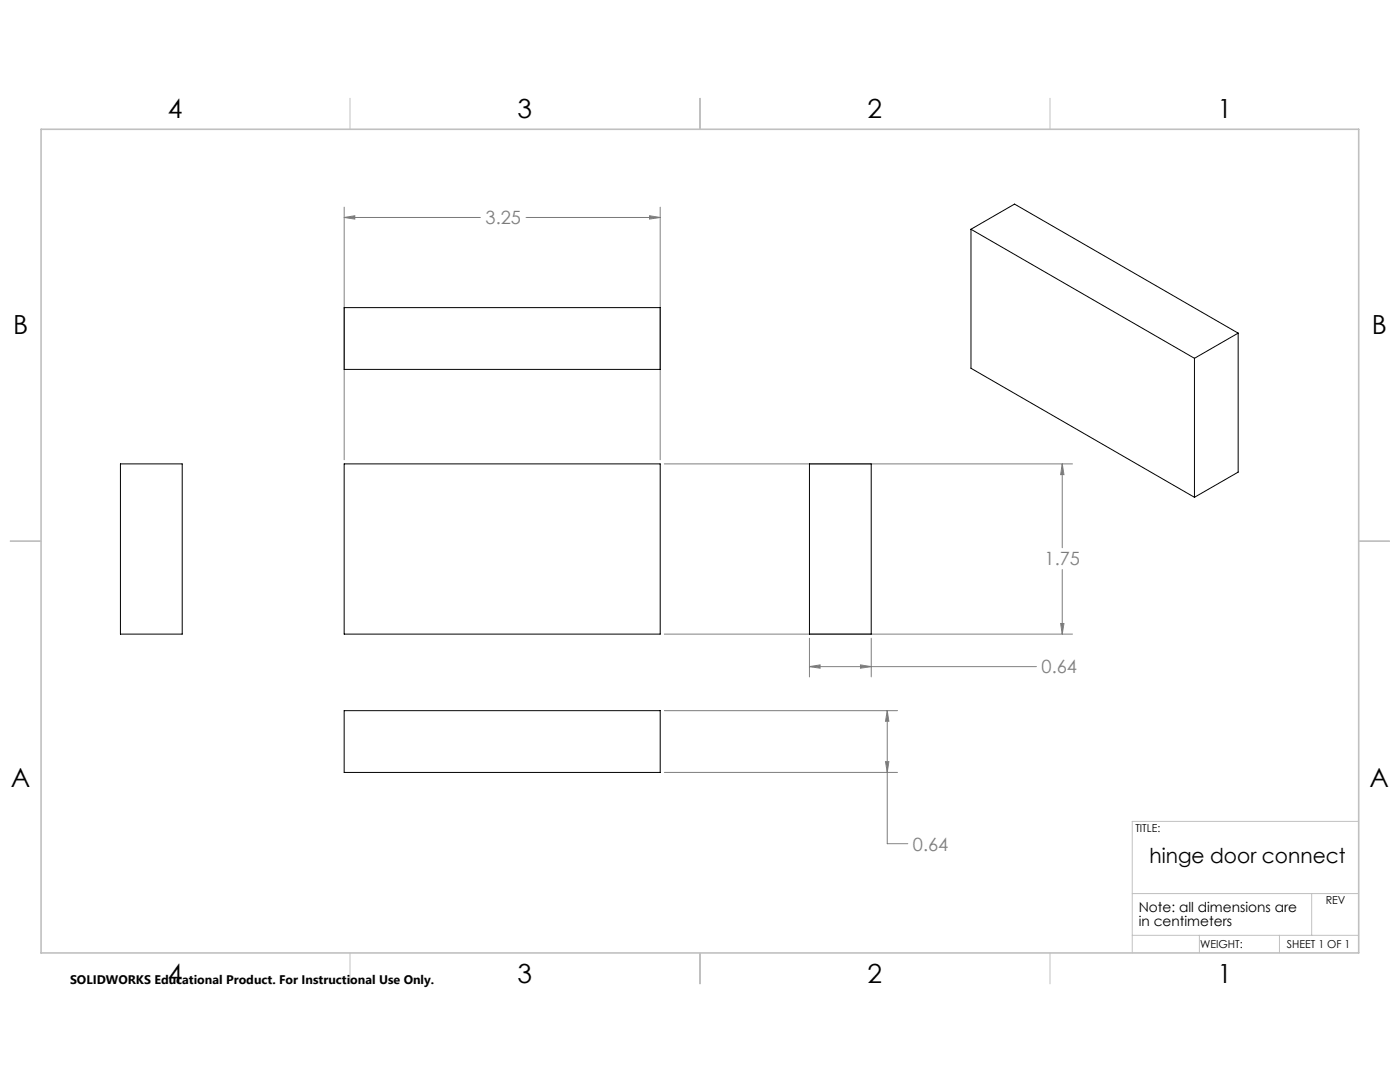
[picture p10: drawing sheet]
<svg xmlns="http://www.w3.org/2000/svg" width="279mm" height="216mm" viewBox="0 0 279 216" stroke-linecap="round" stroke-linejoin="round" font-family="sans-serif">
<defs><g id="words">
<g font-size="5.3">
<text x="33.5" y="23.6">4</text>
<text x="103.3" y="23.6">3</text>
<text x="173.2" y="23.6">2</text>
<text x="243" y="23.6">1</text>
<text x="2.6" y="66.7">B</text>
<text x="273.8" y="66.7">B</text>
<text x="2.2" y="157.1">A</text>
<text x="273.3" y="157.1">A</text>
<text x="33.5" y="196.2">4</text>
<text x="103.3" y="196.2">3</text>
<text x="173.2" y="196.2">2</text>
<text x="243" y="196.2">1</text>
</g>
<text font-size="4.1" x="229.4" y="172.3">hinge door connect</text>
<g font-size="3.7" fill="#808080">
<text x="96.9" y="44.8">3.25</text>
<text x="208.5" y="112.8">1.75</text>
<text x="207.9" y="134.4">0.64</text>
<text x="182.2" y="169.7">0.64</text>
</g>
<g font-size="2.7">
<text x="227.3" y="182">Note: all dimensions are</text>
<text x="227.3" y="184.7">in centimeters</text>
</g>
<text font-size="2.5" x="14" y="196.3">SOLIDWORKS Educational Product. For Instructional Use Only.</text>
<g font-size="2.2">
<text x="226.6" y="166.1">TITLE:</text>
<text x="264.6" y="180.4">REV</text>
<text x="239.5" y="189.2">WEIGHT:</text>
<text x="256.8" y="189.1">SHEET 1 OF 1</text>
</g>
</g></defs>
<g fill="none" stroke="#808080" stroke-width=".2">
<path d="M68.7 43.4l2.1-.3v.6zM68.7 41.3v50.4M68.7 43.4h27.2M105 43.4h26.8M129.6 43.1l2.2 .3-2.2 .3zM131.8 41.3v50.4M132.6 92.6h81.4M212 92.6l.3 2.1h-.6zM212 92.6v16.7M212 113.6v12.9M132.6 126.5h81.4M161.5 133l2.2-.3v.6z"/>
<path d="M161.5 127.4v7.7M161.5 133h45.3M171.7 132.7l2.2 .3-2.2 .3zM173.9 127.4v7.7M211.7 124.4h.6l-.3 2.1zM132.6 141.8h46.5M132.6 154.1h46.5M176.7 152h.7l-.3 2.1zM177.1 141.8l.3 2.1h-.7zM177.1 141.8v26.5h4.1"/>
</g>
<g fill="none" stroke="#c0c0c0" stroke-width=".2">
<path d="M69.8 19.6v6.2M139.7 19.6v6.2M209.5 19.6v6.2M2 108h6.2M271.2 108h6.1M226 178.3h45.2M261.8 178.3v8.3M271.2 163.9h-45.2v26.2M69.8 190.1v6.2M139.7 190.1v6.2M209.5 190.1v6.2M226 186.6h45.2"/>
<path d="M239.4 186.6v3.5M255.3 186.6v3.5"/>
</g>
<path d="M8.2 25.8h263v164.3h-263z" fill="none" stroke="#c0c0c0" stroke-width=".32"/>
<path d="M68.7 43.4l2.1-.3v.6zM129.6 43.1l2.2 .3-2.2 .3zM212 92.6l.3 2.1h-.6zM211.7 124.4h.6l-.3 2.1zM161.5 133l2.2-.3v.6zM171.7 132.7l2.2 .3-2.2 .3zM177.1 141.8l.3 2.1h-.7zM176.7 152h.7l-.3 2.1z" fill="#808080"/>
<path d="M193.8 45.7l44.6 25.8M193.8 45.7l8.7-5 44.6 25.8M193.8 45.7v27.8l44.6 25.7M68.7 61.4h63.1v12.3h-63.1zM238.4 71.5v27.7M247.1 66.5l-8.7 5M247.1 66.5v27.7l-8.7 5M24 92.6h12.4v33.9h-12.4zM68.7 92.6h63.1v33.9h-63.1zM161.5 92.6h12.4v33.9h-12.4zM68.7 141.8h63.1v12.3h-63.1z" fill="none" stroke="#000" stroke-width=".2"/>
<use href="#words"/>
</svg>
